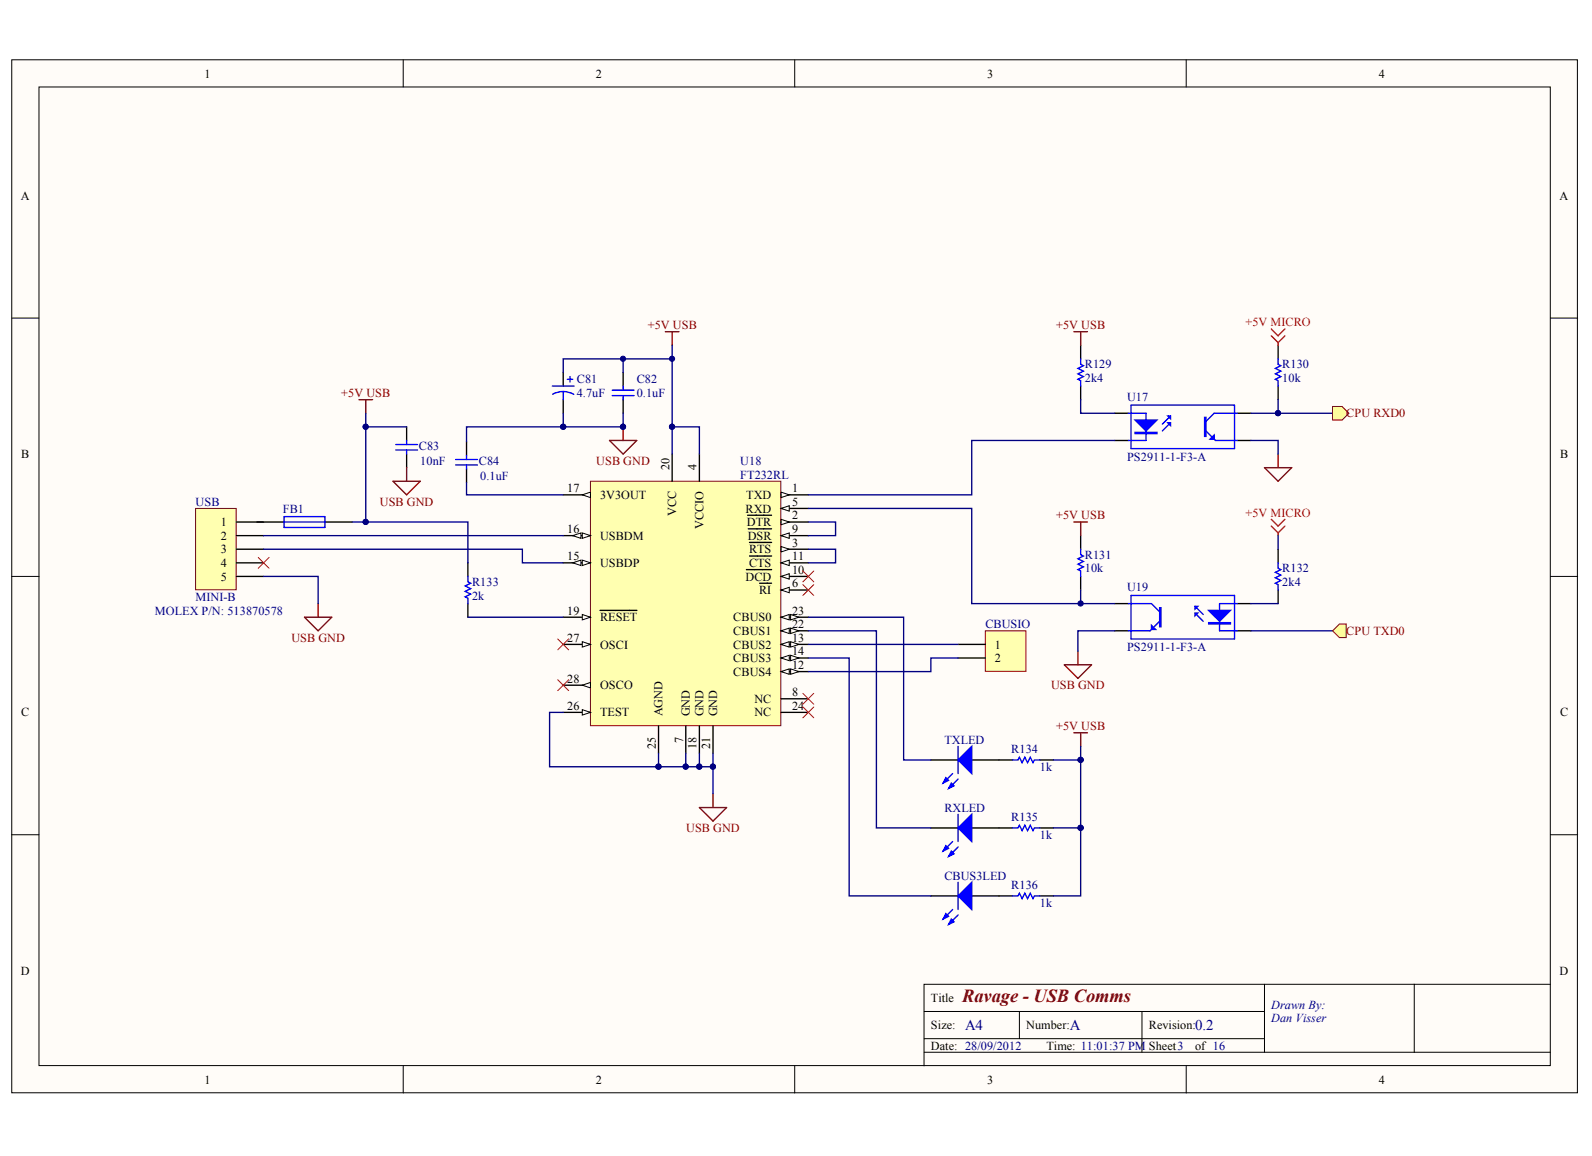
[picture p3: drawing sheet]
<svg xmlns="http://www.w3.org/2000/svg" width="281mm" height="204mm" viewBox="0 0 281 204" stroke-linecap="round" stroke-linejoin="round" font-family="sans-serif">
<defs><g id="words">
<text font-size="3.3" fill="#800000" x="169.7" y="176.8">Ravage - USB Comms</text>
<g font-size="2.6" fill="#000080">
<text x="170.2" y="181.7">A4</text>
<text x="188.7" y="181.7">A</text>
<text x="210.8" y="181.7">0.2</text>
</g>
<g font-size="2.2">
<text x="36.1" y="13.7">1</text>
<text x="105.1" y="13.7">2</text>
<text x="174.2" y="13.7">3</text>
<text x="243.2" y="13.7">4</text>
<text x="3.7" y="35.3">A</text>
<text x="275.1" y="35.3">A</text>
<text x="3.8" y="80.8">B</text>
<text x="118.1" y="83" transform="rotate(-90 118.1 83)">20</text>
<text x="122.9" y="83" transform="rotate(-90 122.9 83)">4</text>
<text x="275.2" y="80.8">B</text>
<text x="100.1" y="86.8">17</text>
<text x="105.8" y="88">3V3OUT</text>
<text x="131.6" y="88">TXD</text>
<text x="139.7" y="89.2">5</text>
<text x="139.7" y="86.8">1</text>
<text x="38.9" y="92.8">1</text>
<text x="38.9" y="95.2">2</text>
<text x="100.1" y="94">16</text>
<text x="105.8" y="95.2">USBDM</text>
<text x="119.3" y="91" transform="rotate(-90 119.3 91)">VCC</text>
<text x="124.1" y="93.3" transform="rotate(-90 124.1 93.3)">VCCIO</text>
<text x="131.5" y="90.4">RXD</text>
<text x="131.8" y="92.8">DTR</text>
<text x="131.9" y="95.2">DSR</text>
<text x="139.7" y="94">9</text>
<text x="139.7" y="91.6">2</text>
<text x="38.9" y="97.6">3</text>
<text x="38.9" y="100">4</text>
<text x="100.1" y="98.8">15</text>
<text x="105.8" y="100">USBDP</text>
<text x="132.1" y="100">CTS</text>
<text x="132.1" y="97.6">RTS</text>
<text x="139.7" y="101.2">10</text>
<text x="139.7" y="98.8">11</text>
<text x="139.7" y="96.4">3</text>
<text x="38.9" y="102.4">5</text>
<text x="131.5" y="102.4">DCD</text>
<text x="133.9" y="104.8">RI</text>
<text x="139.7" y="103.6">6</text>
<text x="100.1" y="108.4">19</text>
<text x="100.1" y="113.2">27</text>
<text x="105.8" y="109.6">RESET</text>
<text x="129.3" y="112">CBUS1</text>
<text x="129.3" y="109.6">CBUS0</text>
<text x="139.7" y="113.2">13</text>
<text x="139.7" y="110.8">22</text>
<text x="139.7" y="108.4">23</text>
<text x="105.8" y="114.4">OSCI</text>
<text x="129.3" y="119.2">CBUS4</text>
<text x="129.3" y="114.4">CBUS2</text>
<text x="129.3" y="116.8">CBUS3</text>
<text x="139.7" y="118">12</text>
<text x="139.7" y="115.6">14</text>
<text x="175.5" y="114.4">1</text>
<text x="175.5" y="116.8">2</text>
<text x="100.1" y="125.2">26</text>
<text x="100.1" y="120.4">28</text>
<text x="105.8" y="121.6">OSCO</text>
<text x="133.1" y="124">NC</text>
<text x="139.7" y="125.2">24</text>
<text x="139.7" y="122.8">8</text>
<text x="3.8" y="126.4">C</text>
<text x="105.8" y="126.4">TEST</text>
<text x="116.9" y="126.4" transform="rotate(-90 116.9 126.4)">AGND</text>
<text x="120.5" y="131.1" transform="rotate(-90 120.5 131.1)">7</text>
<text x="121.7" y="126.4" transform="rotate(-90 121.7 126.4)">GND</text>
<text x="124.1" y="126.4" transform="rotate(-90 124.1 126.4)">GND</text>
<text x="126.5" y="126.4" transform="rotate(-90 126.5 126.4)">GND</text>
<text x="133.1" y="126.4">NC</text>
<text x="275.2" y="126.4">C</text>
<text x="115.7" y="132.2" transform="rotate(-90 115.7 132.2)">25</text>
<text x="122.9" y="132.2" transform="rotate(-90 122.9 132.2)">18</text>
<text x="125.3" y="132.2" transform="rotate(-90 125.3 132.2)">21</text>
<text x="3.7" y="171.9">D</text>
<text x="275.1" y="171.9">D</text>
<text x="164.2" y="176.8">Title</text>
<text x="164.2" y="181.5">Size:</text>
<text x="164.2" y="185.2">Date: 28/09/2012</text>
<text x="181" y="181.5">Number:</text>
<text x="184.6" y="185.2">Time: 11:01:37 PM Sheet3</text>
<text x="202.6" y="181.5">Revision:</text>
<text x="210.8" y="185.2">of 16</text>
<text x="36.1" y="191.2">1</text>
<text x="105.1" y="191.2">2</text>
<text x="174.2" y="191.2">3</text>
<text x="243.2" y="191.2">4</text>
</g>
<g font-size="2.2" fill="#800000">
<text x="114.3" y="58">+5V USB</text>
<text x="186.3" y="58">+5V USB</text>
<text x="60.2" y="70">+5V USB</text>
<text x="237.5" y="73.6">CPU RXD0</text>
<text x="105.2" y="82">USB GND</text>
<text x="67" y="89.2">USB GND</text>
<text x="186.3" y="91.6">+5V USB</text>
<text x="51.4" y="113.2">USB GND</text>
<text x="237.5" y="112">CPU TXD0</text>
<text x="185.4" y="121.6">USB GND</text>
<text x="186.3" y="128.8">+5V USB</text>
<text x="121" y="146.8">USB GND</text>
</g>
<g font-size="2.2" fill="#f00">
<text x="219.7" y="57.6">+5V MICRO</text>
<text x="219.7" y="91.1">+5V MICRO</text>
</g>
<g font-size="2.2" fill="#000080">
<text x="191.4" y="65">R129</text>
<text x="226.2" y="65">R130</text>
<text x="101.7" y="70">4.7uF</text>
<text x="101.7" y="67.6">C81</text>
<text x="112.3" y="70">0.1uF</text>
<text x="112.3" y="67.6">C82</text>
<text x="191.4" y="67.4">2k4</text>
<text x="198.8" y="70.7">U17</text>
<text x="226.2" y="67.4">10k</text>
<text x="73.9" y="79.4">C83</text>
<text x="74.1" y="82">10nF</text>
<text x="84.5" y="82">C84</text>
<text x="130.6" y="82">U18</text>
<text x="198.8" y="81.3">PS2911-1-F3-A</text>
<text x="34.5" y="89.2">USB</text>
<text x="84.7" y="84.7">0.1uF</text>
<text x="130.6" y="84.4">FT232RL</text>
<text x="49.9" y="90.4">FB1</text>
<text x="191.4" y="101">10k</text>
<text x="191.4" y="98.6">R131</text>
<text x="226.2" y="101">R132</text>
<text x="34.5" y="106">MINI-B</text>
<text x="83.3" y="105.8">2k</text>
<text x="83.3" y="103.3">R133</text>
<text x="198.8" y="104.3">U19</text>
<text x="226.2" y="103.3">2k4</text>
<text x="27.3" y="108.4">MOLEX P/N: 513870578</text>
<text x="173.8" y="110.8">CBUSIO</text>
<text x="198.8" y="114.9">PS2911-1-F3-A</text>
<text x="166.6" y="131.2">TXLED</text>
<text x="178.4" y="132.9">R134</text>
<text x="183.4" y="136">1k</text>
<text x="166.6" y="143.2">RXLED</text>
<text x="178.4" y="144.9">R135</text>
<text x="183.4" y="148">1k</text>
<text x="166.6" y="155.2">CBUS3LED</text>
<text x="178.4" y="156.9">R136</text>
<text x="183.4" y="159.9">1k</text>
<text x="224.2" y="177.9">Drawn By:</text>
<text x="224.2" y="180.3">Dan Visser</text>
</g>
</g></defs>
<g fill="#fffcf8" stroke="#000" stroke-width=".18">
<path d="M2.1 10.5h276.1v182.3h-276.1z"/>
<path d="M6.9 15.3h266.6v172.7h-266.6z"/>
</g>
<g fill="none" stroke="#000" stroke-width=".18">
<path d="M71.1 10.5v4.8M140.2 10.5v4.8M209.2 10.5v4.8M2.1 56.1h4.8M273.5 56.1h4.8M2.1 101.7h4.8M273.5 101.7h4.8M2.1 147.2h4.8M273.5 147.2h4.8M163 178.4h60M179.8 178.4v4.8M201.4 178.4v7.2"/>
<path d="M223 173.6v12M249.5 173.6h-86.5v14.4M273.5 173.6h-24v12M71.1 188v4.8M140.2 188v4.8M163 185.6h110.5M163 183.2h60M209.2 188v4.8"/>
</g>
<path d="M104.1 84.9h33.6v43.1h-33.6z" fill="#ffffb0" stroke="#800000" stroke-width=".18"/>
<path d="M123.4 80.1v4.8M137.8 89.7h4.8M137.8 125.7h4.8M137.8 123.3h4.8" fill="none" stroke="#000" stroke-width=".24"/>
<path d="M137.8 89.7l1.4-.5v1z" fill="#fffcf8" stroke="#000" stroke-width=".18"/>
<path d="M137.8 104.1h4.8" fill="none" stroke="#000" stroke-width=".24"/>
<path d="M137.8 104.1l1.4-.5v1z" fill="#fffcf8" stroke="#000" stroke-width=".18"/>
<path d="M137.8 94.5h4.8M134 102.9h2.1M121 128.1v4.8" fill="none" stroke="#000" stroke-width=".24"/>
<path d="M137.8 94.5l1.4-.5v1z" fill="#fffcf8" stroke="#000" stroke-width=".18"/>
<path d="M132 93.3h4.1M137.8 101.7h4.8" fill="none" stroke="#000" stroke-width=".24"/>
<path d="M137.8 101.7l1.4-.5v1z" fill="#fffcf8" stroke="#000" stroke-width=".18"/>
<path d="M137.8 99.3h4.8M131.7 100.5h4.4" fill="none" stroke="#000" stroke-width=".24"/>
<path d="M137.8 99.3l1.4-.5v1z" fill="#fffcf8" stroke="#000" stroke-width=".18"/>
<path d="M132.2 98.1h3.9M137.8 118.5h4.8" fill="none" stroke="#000" stroke-width=".24"/>
<g fill="#fffcf8" stroke="#000" stroke-width=".18">
<path d="M137.8 118.5l1.4-.5v.9z"/>
<path d="M139.5 118l1.4 .5-1.4 .4z"/>
</g>
<path d="M137.8 113.7h4.8" fill="none" stroke="#000" stroke-width=".24"/>
<g fill="#fffcf8" stroke="#000" stroke-width=".18">
<path d="M137.8 113.7l1.4-.5v.9z"/>
<path d="M139.5 113.2l1.4 .5-1.4 .4z"/>
</g>
<path d="M137.8 116.1h4.8" fill="none" stroke="#000" stroke-width=".24"/>
<g fill="#fffcf8" stroke="#000" stroke-width=".18">
<path d="M137.8 116.1l1.4-.5v.9z"/>
<path d="M139.5 115.6l1.4 .5-1.4 .4z"/>
</g>
<path d="M99.3 99.3h4.8" fill="none" stroke="#000" stroke-width=".24"/>
<g fill="#fffcf8" stroke="#000" stroke-width=".18">
<path d="M102.7 98.8l1.4 .5-1.4 .5z"/>
<path d="M101 99.3l1.5-.5v1z"/>
</g>
<path d="M99.3 94.5h4.8" fill="none" stroke="#000" stroke-width=".24"/>
<g fill="#fffcf8" stroke="#000" stroke-width=".18">
<path d="M102.7 94l1.4 .5-1.4 .5z"/>
<path d="M101 94.5l1.5-.5v1z"/>
</g>
<path d="M99.3 87.3h4.8" fill="none" stroke="#000" stroke-width=".24"/>
<path d="M102.7 87.3l1.4-.5v1z" fill="#fffcf8" stroke="#000" stroke-width=".18"/>
<path d="M99.3 108.9h4.8M123.4 128.1v4.8" fill="none" stroke="#000" stroke-width=".24"/>
<path d="M102.7 108.4l1.4 .5-1.4 .4z" fill="#fffcf8" stroke="#000" stroke-width=".18"/>
<path d="M118.6 80.1v4.8M105.8 107.7h6.5M137.8 111.3h4.8M125.8 128.1v4.8" fill="none" stroke="#000" stroke-width=".24"/>
<g fill="#fffcf8" stroke="#000" stroke-width=".18">
<path d="M137.8 111.3l1.4-.5v.9z"/>
<path d="M139.5 110.8l1.4 .5-1.4 .4z"/>
</g>
<path d="M137.8 108.9h4.8" fill="none" stroke="#000" stroke-width=".24"/>
<g fill="#fffcf8" stroke="#000" stroke-width=".18">
<path d="M137.8 108.9l1.4-.5v.9z"/>
<path d="M139.5 108.4l1.4 .5-1.4 .4z"/>
</g>
<path d="M99.3 125.7h4.8M116.2 128.1v4.8" fill="none" stroke="#000" stroke-width=".24"/>
<path d="M102.7 125.2l1.4 .5-1.4 .4z" fill="#fffcf8" stroke="#000" stroke-width=".18"/>
<path d="M99.3 113.7h4.8" fill="none" stroke="#000" stroke-width=".24"/>
<path d="M102.7 113.2l1.4 .5-1.4 .4z" fill="#fffcf8" stroke="#000" stroke-width=".18"/>
<path d="M99.3 120.9h4.8" fill="none" stroke="#000" stroke-width=".24"/>
<path d="M102.7 120.9l1.4-.5v.9z" fill="#fffcf8" stroke="#000" stroke-width=".18"/>
<path d="M137.8 87.3h4.8" fill="none" stroke="#000" stroke-width=".24"/>
<path d="M137.8 86.8l1.4 .5-1.4 .5z" fill="#fffcf8" stroke="#000" stroke-width=".18"/>
<path d="M137.8 92.1h4.8" fill="none" stroke="#000" stroke-width=".24"/>
<path d="M137.8 91.6l1.4 .5-1.4 .5z" fill="#fffcf8" stroke="#000" stroke-width=".18"/>
<path d="M131.9 90.9h4.2M137.8 96.9h4.8" fill="none" stroke="#000" stroke-width=".24"/>
<path d="M137.8 96.4l1.4 .5-1.4 .5z" fill="#fffcf8" stroke="#000" stroke-width=".18"/>
<g fill="none" stroke="#000" stroke-width=".24">
<path d="M71.7 75.3v2.4M82.3 77.9v2.4M99.3 65.7v2.4M99.3 70.5v2.4M109.9 65.7v2.4M109.9 70.5v2.4M190.6 60.9v2.4M190.6 68.1v2.4M225.4 60.9v2.4M225.4 68.1v2.4M71.7 80.1v2.4M82.3 82.7v2.4"/>
<path d="M82.5 99.3v2.4M132.2 95.7h3.9M82.5 106.5v2.4M164.2 134h4.8M171.4 134h7.2M183.4 134h2.4M164.2 146h4.8M171.4 146h7.2M183.4 146h2.4"/>
</g>
<g fill="#00f" stroke="#00f" stroke-width=".24">
<path d="M169 134l2.4-2.3v4.7z"/>
<path d="M166.8 137.2l.5 .4-.9 .5z"/>
<path d="M167.8 138.1l.5 .5-1 .5z"/>
<path d="M169 146l2.4-2.4v4.8z"/>
<path d="M166.8 149.2l.5 .4-.9 .5z"/>
<path d="M167.8 150.1l.5 .5-1 .5z"/>
</g>
<g fill="none" stroke="#00f" stroke-width=".24">
<path d="M69.8 78.4h3.8M69.8 79.4h3.8M71.7 77.7v.7M71.7 79.4v.7M97.4 68.1h3.9M99.3 69.1l1.2 .1 .7 .4M99.3 69.1l-1.1 .1-.7 .3M99.3 69.1v1.4M100.1 66.9h.9M100.5 66.4v1M108 68.8h3.8M108 69.8h3.8"/>
<path d="M109.9 68.1v.7M109.9 69.8v.7M190.6 63.3v1l.5 .2-1 .5 1 .5-1 .4 1 .5-1 .5 .5 .2v1M225.4 63.3v1l.5 .2-.9 .5 .9 .5-.9 .4 .9 .5-.9 .5 .4 .2v1M80.4 81.1h3.8M80.4 82h3.8M82.3 80.3v.8M82.3 82v.7M82.5 101.7v.9l.5 .3-.9 .5 .9 .4-.9 .5 .9 .5-.9 .5 .4 .2v1M168 136.4l-1.6 1.7M169 137.4l-1.7 1.7M169 131.7v4.7"/>
<path d="M178.6 134h1l.2-.4 .5 .9 .5-.9 .4 .9 .5-.9 .5 .9 .3-.5h.9M168 148.4l-1.6 1.7M169 143.6v4.8M169 149.4l-1.7 1.7M178.6 146h1l.2-.4 .5 .9 .5-.9 .4 .9 .5-.9 .5 .9 .3-.5h.9"/>
</g>
<path d="M118.6 80.1v-4.8h4.8v4.8M82.5 108.9h16.8M142.6 108.9h16.8v25.1h4.8M142.6 111.3h12v34.7h9.6M99.3 125.7h-2.4v9.5h19.3v-2.3M121 132.9v2.3h-4.8M123.4 132.9v2.3h-2.4M125.8 132.9v2.3h-2.4M125.8 135.2v4.8M185.8 134h4.8v12h-4.8M190.6 131.7v2.3" fill="none" stroke="#000080" stroke-width=".24"/>
<g fill="#000080" stroke="#000080" stroke-width=".18">
<circle cx="116.2" cy="135.2" r=".46"/>
<circle cx="120.9" cy="135.2" r=".46"/>
<circle cx="123.3" cy="135.2" r=".46"/>
<circle cx="125.7" cy="135.2" r=".46"/>
<circle cx="118.5" cy="75.3" r=".46"/>
<circle cx="109.9" cy="75.3" r=".46"/>
<circle cx="190.6" cy="134" r=".46"/>
<circle cx="190.6" cy="146" r=".46"/>
</g>
<path d="M117.4 58.5h2.4M118.6 58.5v2.4M63.3 70.5h2.4M64.5 70.5v2.4M107.5 77.7h4.8l-2.4 2.4zM109.9 75.3v2.4M53.7 108.9h4.8l-2.4 2.4zM56.1 106.5v2.4M189.4 129.3h2.4M190.6 129.3v2.4M123.4 142.4h4.8l-2.4 2.4zM125.8 140v2.4" fill="none" stroke="#800000" stroke-width=".24"/>
<path d="M224.2 58l1.2 1.2 1.2-1.2M224.2 59.2l1.2 1.2M226.6 59.2l-1.2 1.2M225.4 60.4v.5" fill="none" stroke="#f00" stroke-width=".24"/>
<path d="M34.5 89.7h7.2v14.3h-7.2z" fill="#ffffb0" stroke="#800000" stroke-width=".18"/>
<g fill="none" stroke="#000" stroke-width=".24">
<path d="M196.6 72.9h2.4M196.6 77.7h2.4M218.2 72.9h2.4M218.2 77.7h2.4M41.7 92.1h4.8M41.7 94.5h4.8M41.7 96.9h4.8M41.7 99.3h4.8M190.6 94.5v2.4M225.4 96.9v2.4M41.7 101.7h4.8M190.6 101.7v2.4"/>
<path d="M196.6 106.5h2.4M196.6 111.3h2.4M218.2 106.5h2.4M218.2 111.3h2.4M225.4 104.1v2.4"/>
</g>
<path d="M109.9 63.3v2.4M118.6 63.3h-19.3v2.4M118.6 60.9v14.4M196.6 77.7h-25.2v9.6h-28.8M220.6 72.9h4.8M225.4 70.5v2.4h9.7M46.5 94.5h52.8M142.6 96.9h4.8v2.4h-4.8M142.6 92.1h4.8v2.4h-4.8M220.6 111.3h14.5M220.6 106.5h4.8" fill="none" stroke="#000080" stroke-width=".24"/>
<path d="M189.4 58.5h2.4M190.6 58.5v2.4M189.4 92.1h2.4M190.6 92.1v2.4M223 82.5h4.8l-2.4 2.4zM225.4 80.1v2.4M187.7 117.3h4.8l-2.4 2.4zM190.1 114.9v2.4" fill="none" stroke="#800000" stroke-width=".24"/>
<g fill="#000080" stroke="#000080" stroke-width=".18">
<circle cx="225.4" cy="72.9" r=".46"/>
<circle cx="118.5" cy="75.3" r=".46"/>
<circle cx="118.5" cy="63.3" r=".46"/>
<circle cx="109.9" cy="63.3" r=".46"/>
</g>
<g fill="none" stroke="#00f" stroke-width=".24">
<path d="M199 72.9h3.1v4.8h-3.1M199.5 71.5h18.3v7.6h-18.3zM206.5 74.6l-1.5 1.4M206.5 73.4l-1.5 1.4M212.7 76l1.7 1.7h3.8M218.2 72.9h-4l-1.5 1.4M190.6 96.9v.9l.5 .3-1 .5 1 .4-1 .5 1 .5-1 .5 .5 .2v1M225.4 99.3v.9l.5 .3-.9 .5 .9 .4-.9 .5 .9 .5-.9 .5 .4 .2v1M199 106.5h4.1l1.4 1.4M199.5 105h18.3v7.7h-18.3zM204.5 109.6l-1.6 1.7h-3.9M210.8 108.1l1.4 1.5"/>
<path d="M210.8 107l1.4 1.4M218.2 106.5h-3.1v4.8h3.1"/>
</g>
<path d="M224.2 91.6l1.2 1.2 1.2-1.2M224.2 92.8l1.2 1.2M225.4 94v.5M226.6 92.8l-1.2 1.2" fill="none" stroke="#f00" stroke-width=".24"/>
<g fill="#00f" stroke="#00f" stroke-width=".24">
<path d="M200.2 74.1h3.9l-2 1.9z"/>
<path d="M206 73.4h.5v.5z"/>
<path d="M206 74.6h.5v.5z"/>
<path d="M213.4 77.5l.8-.8v.8z"/>
<path d="M213.2 107.7h3.8l-1.9 1.9z"/>
<path d="M210.8 107h.5l-.5 .4z"/>
<path d="M210.8 108.1h.5l-.5 .5z"/>
<path d="M203.1 110.3l.7 .7h-.7z"/>
<path d="M200.2 76.3h3.9v.2h-3.9z" fill-rule="evenodd"/>
<path d="M212.5 73.6h.2v3.4h-.2z" fill-rule="evenodd"/>
<path d="M213.2 109.8h3.8v.3h-3.8z" fill-rule="evenodd"/>
<path d="M204.5 107.2h.3v3.3h-.3z" fill-rule="evenodd"/>
</g>
<g fill="none" stroke="#f00" stroke-width=".18">
<path d="M45.5 98.3l2 1.9M47.5 98.3l-2 1.9M98.4 119.9l1.9 1.9M98.4 112.7l1.9 1.9M100.3 119.9l-1.9 1.9M100.3 112.7l-1.9 1.9M141.6 100.7l1.9 1.9M141.6 103.1l1.9 1.9M143.5 100.7l-1.9 1.9M143.5 103.1l-1.9 1.9M141.6 122.3l1.9 1.9M141.6 124.7l1.9 1.9"/>
<path d="M143.5 122.3l-1.9 1.9M143.5 124.7l-1.9 1.9"/>
</g>
<g fill="#ffff80" stroke="#800000" stroke-width=".18">
<path d="M235.1 71.7h1.6l1.2 1.2-1.2 1.2h-1.6z" fill-rule="evenodd"/>
<path d="M235.1 111.3l1.2-1.2h1.2v2.4h-1.2z" fill-rule="evenodd"/>
</g>
<g fill="none" stroke="#000080" stroke-width=".24">
<path d="M64.5 72.9v2.4M71.7 75.3h-7.2v16.8h18v7.2M99.3 72.9v2.4h10.6v-2.4M99.3 75.3h-17v2.6M190.6 70.5v2.4h6M220.6 77.7h4.8v2.4M46.5 96.9h45.6v2.4h7.2M62.1 92.1h2.4M82.3 85.1v2.2h17M142.6 89.7h28.8v16.8h25.2M225.4 94.5v2.4M46.5 101.7h9.6v4.8"/>
<path d="M142.6 116.1h7.2v41.9h14.4M190.6 104.1v2.4M196.6 111.3h-6.5v3.6M190.6 146v12h-4.8"/>
</g>
<g fill="#000080" stroke="#000080" stroke-width=".18">
<circle cx="190.6" cy="106.4" r=".46"/>
<circle cx="109.9" cy="75.3" r=".46"/>
<circle cx="99.3" cy="75.3" r=".46"/>
<circle cx="64.5" cy="92.1" r=".46"/>
<circle cx="64.5" cy="75.3" r=".46"/>
<circle cx="190.6" cy="146" r=".46"/>
</g>
<path d="M69.3 84.9h4.8l-2.4 2.4zM71.7 82.5v2.4" fill="none" stroke="#800000" stroke-width=".24"/>
<path d="M45.3 92.1h4.8M57.3 92.1h4.8M164.2 158h4.8M171.4 158h7.2M183.4 158h2.4" fill="none" stroke="#000" stroke-width=".24"/>
<path d="M50.1 91.1h7.2v1.9h-7.2zM50.1 92.1h7.2M169 155.6v4.8M178.6 158h1l.2-.4 .5 .9 .5-.9 .4 .9 .5-.9 .5 .9 .3-.5h.9M168 160.4l-1.6 1.7M169 161.4l-1.7 1.7" fill="none" stroke="#00f" stroke-width=".24"/>
<g fill="#00f" stroke="#00f" stroke-width=".24">
<path d="M169 158l2.4-2.4v4.8z"/>
<path d="M166.8 161.1l.5 .5-.9 .5z"/>
<path d="M167.8 162.1l.5 .5-1 .5z"/>
</g>
<path d="M173.8 111.3h7.2v7.1h-7.2z" fill="#ffffb0" stroke="#800000" stroke-width=".18"/>
<path d="M169 113.7h4.8M169 116.1h4.8" fill="none" stroke="#000" stroke-width=".24"/>
<path d="M142.6 113.7h26.4M169 116.1h-4.8v2.4h-21.6" fill="none" stroke="#000080" stroke-width=".24"/>
<use href="#words"/>
</svg>
